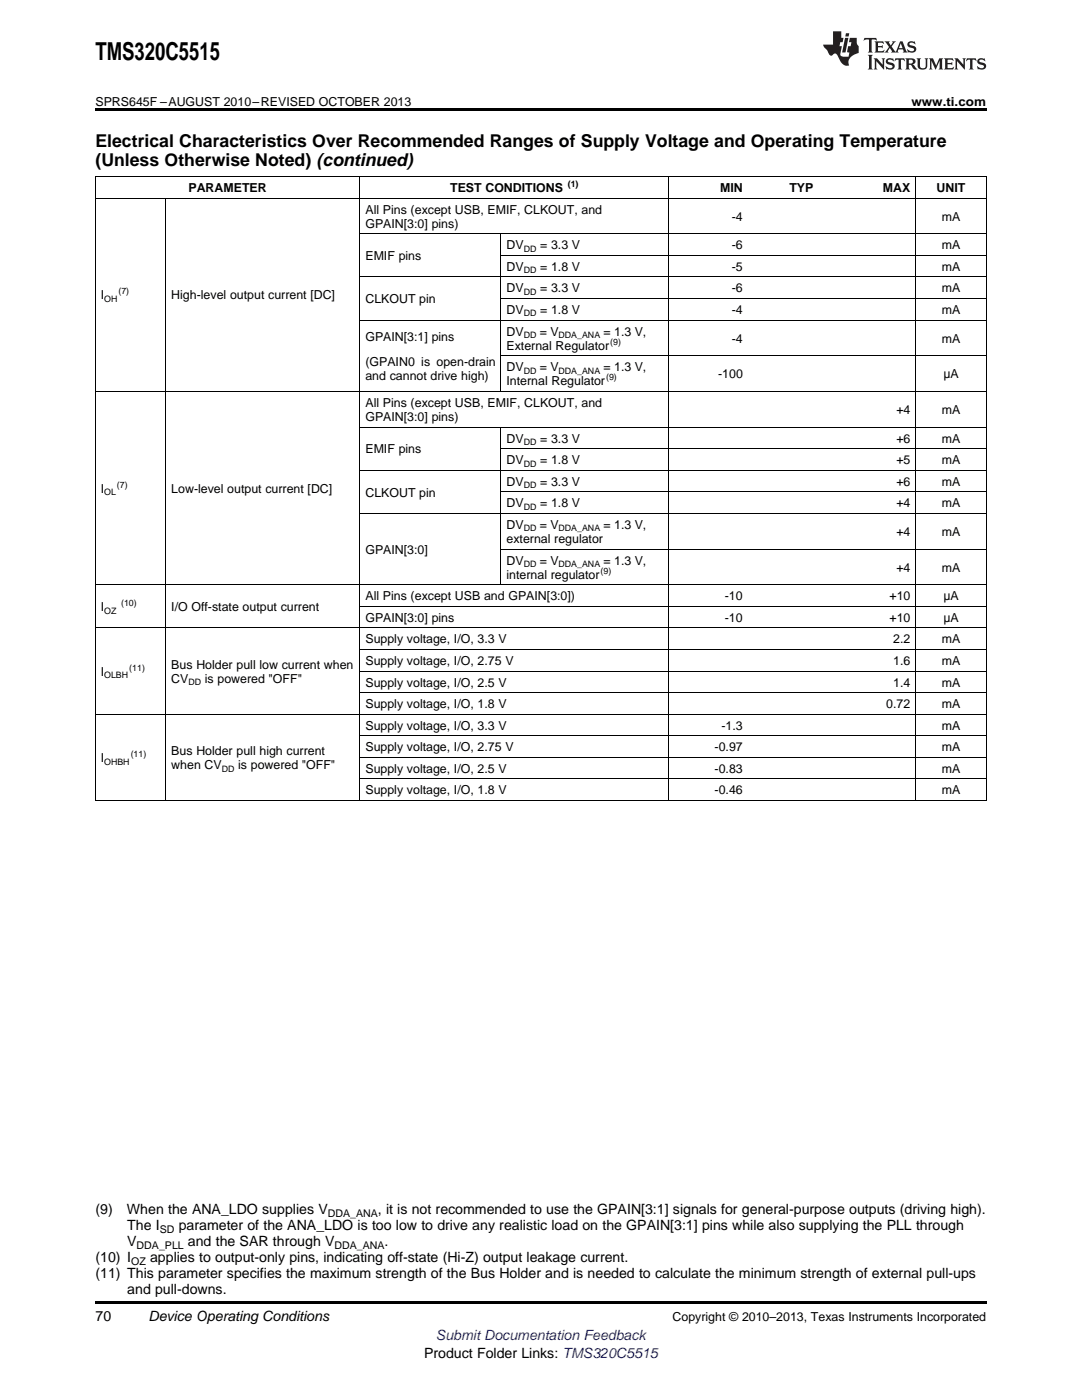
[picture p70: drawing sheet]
<svg xmlns="http://www.w3.org/2000/svg" width="216mm" height="279mm" viewBox="0 0 216 279" stroke-linecap="round" stroke-linejoin="round" font-family="sans-serif">
<defs><g id="words">
<text font-size="4.9" x="19" y="12">TMS320C5515</text>
<g font-size="3.5">
<text x="19" y="29.3">Electrical Characteristics Over Recommended Ranges of Supply Voltage and Operating Temperature</text>
<text x="19" y="33.2">(Unless Otherwise Noted) (continued)</text>
</g>
<g font-size="2.8">
<text x="19" y="242.4">(9)</text>
<text x="25.3" y="242.4">When the ANA_LDO supplies V</text>
<text x="25.4" y="245.5">The I</text>
<text x="35.7" y="245.5">parameter of the ANA_LDO is too low to drive any realistic load on the GPAIN[3:1] pins while also supplying the PLL through</text>
<text x="75.4" y="242.4">, it is not recommended to use the GPAIN[3:1] signals for general-purpose outputs (driving high).</text>
<text x="19" y="251.9">(10) I</text>
<text x="25.4" y="248.7">V</text>
<text x="30" y="251.9">applies to output-only pins, indicating off-state (Hi-Z) output leakage current.</text>
<text x="37.5" y="248.7">and the SAR through V</text>
<text x="76.7" y="248.7">.</text>
<text x="19" y="255.1">(11) This parameter specifies the maximum strength of the Bus Holder and is needed to calculate the minimum strength of external pull-ups</text>
<text x="19" y="263.6">70</text>
<text x="25.4" y="258.2">and pull-downs.</text>
<text x="29.6" y="263.6">Device Operating Conditions</text>
<text x="84.6" y="270.9">Product Folder Links: TMS320C5515</text>
</g>
<text font-size="2.8" fill="#00f" x="87" y="267.4">Submit Documentation Feedback</text>
<g font-size="2.5">
<text x="19" y="21.1">SPRS645F –AUGUST 2010–REVISED OCTOBER 2013</text>
<text x="181.9" y="21.1">www.ti.com</text>
<text x="37.6" y="38.3">PARAMETER</text>
<text x="89.8" y="38.3">TEST CONDITIONS</text>
<text x="143.7" y="38.3">MIN</text>
<text x="157.5" y="38.3">TYP</text>
<text x="176.2" y="38.3">MAX</text>
<text x="186.9" y="38.3">UNIT</text>
<text x="72.9" y="42.6">All Pins (except USB, EMIF, CLKOUT, and</text>
<text x="72.9" y="45.4">GPAIN[3:0] pins)</text>
<text x="146" y="44">-4</text>
<text x="187.9" y="44">mA</text>
<text x="72.9" y="51.9">EMIF pins</text>
<text x="101.1" y="49.7">DV</text>
<text x="107.8" y="49.7">= 3.3 V</text>
<text x="146" y="49.7">-6</text>
<text x="187.9" y="49.7">mA</text>
<text x="20.1" y="59.8">I</text>
<text x="34.2" y="59.8">High-level output current [DC]</text>
<text x="101.1" y="54">DV</text>
<text x="101.1" y="58.3">DV</text>
<text x="107.8" y="54">= 1.8 V</text>
<text x="107.8" y="58.3">= 3.3 V</text>
<text x="146" y="54">-5</text>
<text x="146" y="58.3">-6</text>
<text x="187.9" y="54">mA</text>
<text x="187.9" y="58.3">mA</text>
<text x="72.9" y="60.5">CLKOUT pin</text>
<text x="101.1" y="62.7">DV</text>
<text x="107.8" y="62.7">= 1.8 V</text>
<text x="146" y="62.7">-4</text>
<text x="187.9" y="62.7">mA</text>
<text x="72.9" y="68.1">GPAIN[3:1] pins</text>
<text x="101.1" y="67">DV</text>
<text x="101.1" y="69.8">External Regulator</text>
<text x="107.7" y="67">= V</text>
<text x="120.4" y="67">= 1.3 V,</text>
<text x="146" y="68.4">-4</text>
<text x="187.9" y="68.4">mA</text>
<text x="72.9" y="73">(GPAIN0 is open-drain</text>
<text x="72.9" y="75.8">and cannot drive high)</text>
<text x="101.1" y="74.1">DV</text>
<text x="101.1" y="76.9">Internal Regulator</text>
<text x="107.7" y="74.1">= V</text>
<text x="120.4" y="74.1">= 1.3 V,</text>
<text x="143.3" y="75.5">-100</text>
<text x="188.2" y="75.5">μA</text>
<text x="72.9" y="81.2">All Pins (except USB, EMIF, CLKOUT, and</text>
<text x="178.9" y="82.6">+4</text>
<text x="187.9" y="82.6">mA</text>
<text x="72.9" y="84">GPAIN[3:0] pins)</text>
<text x="101.1" y="88.3">DV</text>
<text x="107.8" y="88.3">= 3.3 V</text>
<text x="178.9" y="88.3">+6</text>
<text x="187.9" y="88.3">mA</text>
<text x="72.9" y="90.5">EMIF pins</text>
<text x="101.1" y="92.6">DV</text>
<text x="107.8" y="92.6">= 1.8 V</text>
<text x="178.9" y="92.6">+5</text>
<text x="187.9" y="92.6">mA</text>
<text x="20.1" y="98.4">I</text>
<text x="34.2" y="98.4">Low-level output current [DC]</text>
<text x="72.9" y="99.1">CLKOUT pin</text>
<text x="101.1" y="96.9">DV</text>
<text x="101.1" y="101.2">DV</text>
<text x="107.8" y="96.9">= 3.3 V</text>
<text x="107.8" y="101.2">= 1.8 V</text>
<text x="178.9" y="96.9">+6</text>
<text x="178.9" y="101.2">+4</text>
<text x="187.9" y="96.9">mA</text>
<text x="187.9" y="101.2">mA</text>
<text x="101.1" y="105.6">DV</text>
<text x="107.7" y="105.6">= V</text>
<text x="120.4" y="105.6">= 1.3 V,</text>
<text x="178.9" y="107">+4</text>
<text x="187.9" y="107">mA</text>
<text x="72.9" y="110.5">GPAIN[3:0]</text>
<text x="101.1" y="108.4">external regulator</text>
<text x="101.1" y="112.7">DV</text>
<text x="107.7" y="112.7">= V</text>
<text x="120.4" y="112.7">= 1.3 V,</text>
<text x="72.9" y="119.8">All Pins (except USB and GPAIN[3:0])</text>
<text x="101.1" y="115.5">internal regulator</text>
<text x="144.6" y="119.8">-10</text>
<text x="177.5" y="119.8">+10</text>
<text x="178.9" y="114.1">+4</text>
<text x="187.9" y="114.1">mA</text>
<text x="188.2" y="119.8">μA</text>
<text x="20.1" y="122">I</text>
<text x="34.2" y="122">I/O Off-state output current</text>
<text x="72.9" y="124.1">GPAIN[3:0] pins</text>
<text x="144.6" y="124.1">-10</text>
<text x="177.5" y="124.1">+10</text>
<text x="188.2" y="124.1">μA</text>
<text x="72.9" y="128.4">Supply voltage, I/O, 3.3 V</text>
<text x="178.2" y="128.4">2.2</text>
<text x="187.9" y="128.4">mA</text>
<text x="20.1" y="134.9">I</text>
<text x="34.2" y="133.5">Bus Holder pull low current when</text>
<text x="34.2" y="136.3">CV</text>
<text x="40.9" y="136.3">is powered &quot;OFF&quot;</text>
<text x="72.9" y="132.7">Supply voltage, I/O, 2.75 V</text>
<text x="72.9" y="137">Supply voltage, I/O, 2.5 V</text>
<text x="178.2" y="132.7">1.6</text>
<text x="178.2" y="137">1.4</text>
<text x="187.9" y="132.7">mA</text>
<text x="187.9" y="137">mA</text>
<text x="72.9" y="141.3">Supply voltage, I/O, 1.8 V</text>
<text x="176.8" y="141.3">0.72</text>
<text x="187.9" y="141.3">mA</text>
<text x="72.9" y="145.6">Supply voltage, I/O, 3.3 V</text>
<text x="72.9" y="149.9">Supply voltage, I/O, 2.75 V</text>
<text x="142.6" y="149.9">-0.97</text>
<text x="144" y="145.6">-1.3</text>
<text x="187.9" y="145.6">mA</text>
<text x="187.9" y="149.9">mA</text>
<text x="20.1" y="152.1">I</text>
<text x="34.2" y="150.7">Bus Holder pull high current</text>
<text x="34.2" y="153.5">when CV</text>
<text x="47.5" y="153.5">is powered &quot;OFF&quot;</text>
<text x="72.9" y="154.2">Supply voltage, I/O, 2.5 V</text>
<text x="142.6" y="154.2">-0.83</text>
<text x="187.9" y="154.2">mA</text>
<text x="72.9" y="158.5">Supply voltage, I/O, 1.8 V</text>
<text x="142.6" y="158.5">-0.46</text>
<text x="187.9" y="158.5">mA</text>
<text x="134.2" y="263.6">Copyright © 2010–2013, Texas Instruments Incorporated</text>
</g>
<g font-size="2.1">
<text x="65.4" y="242.9">DDA_ANA</text>
<text x="27.3" y="249.3">DDA_PLL</text>
<text x="31.9" y="246.1">SD</text>
<text x="66.7" y="249.3">DDA_ANA</text>
<text x="26.2" y="252.4">OZ</text>
</g>
<g font-size="1.8">
<text x="113.3" y="37.3">(1)</text>
<text x="104.5" y="50.2">DD</text>
<text x="23.6" y="58.8">(7)</text>
<text x="104.5" y="54.5">DD</text>
<text x="104.5" y="58.8">DD</text>
<text x="20.8" y="60.3">OH</text>
<text x="104.5" y="63.1">DD</text>
<text x="104.5" y="67.5">DD</text>
<text x="111.4" y="67.5">DDA_ANA</text>
<text x="121.8" y="68.8">(9)</text>
<text x="104.5" y="74.6">DD</text>
<text x="111.4" y="74.6">DDA_ANA</text>
<text x="120.9" y="75.9">(9)</text>
<text x="104.5" y="88.8">DD</text>
<text x="104.5" y="93.1">DD</text>
<text x="20.8" y="98.8">OL</text>
<text x="23.3" y="97.4">(7)</text>
<text x="104.5" y="97.4">DD</text>
<text x="104.5" y="101.7">DD</text>
<text x="104.5" y="106">DD</text>
<text x="111.4" y="106">DDA_ANA</text>
<text x="104.5" y="113.2">DD</text>
<text x="111.4" y="113.2">DDA_ANA</text>
<text x="119.8" y="114.5">(9)</text>
<text x="20.8" y="122.4">OZ</text>
<text x="24.2" y="121">(10)</text>
<text x="20.8" y="135.4">OLBH</text>
<text x="25.8" y="133.9">(11)</text>
<text x="37.6" y="136.8">DD</text>
<text x="20.8" y="152.6">OHBH</text>
<text x="26.1" y="151.1">(11)</text>
<text x="44.2" y="154">DD</text>
</g>
</g></defs>
<path d="M19 21.6h177.8v.6h-177.8zM19 259.7h177.8v.5h-177.8z" fill="#000"/>
<g fill="none" stroke="#000" stroke-width=".2">
<path d="M19 39.5h177.8M19 35.2h177.8M19.1 35.3v124.5M33.1 39.6v120.2M71.8 35.3v124.5M133.4 35.3v124.5M182.7 35.3v124.5M196.8 35.3v124.5M71.9 55.3h124.9M71.9 46.7h124.9M100 46.7v31.5M100 59.6h96.8"/>
<path d="M100 51h96.8M19 78.1h177.8M71.9 63.9h124.9M100 71h96.8M71.9 93.9h124.9M71.9 85.2h124.9M100 85.3v31.5M100 98.2h96.8M100 89.6h96.8M19 116.7h177.8M71.9 102.5h124.9M100 109.6h96.8"/>
<path d="M19 125.3h177.8M71.9 138.2h124.9M71.9 133.9h124.9M71.9 129.6h124.9M71.9 121h124.9M19 159.8h177.8M19 142.5h177.8M71.9 155.5h124.9M71.9 151.1h124.9M71.9 146.8h124.9"/>
</g>
<g fill="#231f20">
<path d="M172.5 7.6l-.1 .5 .4-.2h.6v.1v2.1l-.2 .4h.9l-.2-.4v-2.1l.1-.1h.5l.5 .2-.2-.5zM174.5 8.3l.2 .3v1.5l-.2 .4h1.8l.2-.6a1.04 1.04 0 0 1-1.3 .2v-.7h.6l.3 .2v-.6l-.3 .2h-.6v-.6l.8-.1 .4 .3-.2-.5zM176.5 8.3l.9 1.1-.9 1.1h.8l-.2-.2 .4-.7 .5 .7-.2 .2h1.5l-.2-.2 .2-.4h.9l.1 .4-.2 .2h1l-.3-.3-.7-1.9h-.5l-.9 2-.8-1 .9-1h-.8l.1 .3-.4 .5-.3-.6 .1-.2zM179.7 8.6l.4 1h-.7zM181.3 8.4a.63 .63 0 0 0-.2 .7 .63 .63 0 0 0 .6 .4l.6 .2 .1 .2a.75 .75 0 0 1-.7 .4 .75 .75 0 0 1-.6-.5l.1 .7 .1-.1a1.11 1.11 0 0 0 1.5-.6 1.13 1.13 0 0 0-1.2-.8l-.1-.4a1.04 1.04 0 0 1 1.2 .2l-.2-.5-.2 .1-.4-.2zM173.2 10.9l.2 .4v2.2l-.2 .4h1l-.3-.4v-2.2l.3-.4zM174.3 11.6l.3 .4v1.5l-.3 .4h.8l-.2-.4v-1.3l1.5 1.7v-1.9l.2-.4h-.7l.2 .4v.9l-1.1-1.3zM177 11.8a.62 .62 0 0 0-.2 .7 .62 .62 0 0 0 .6 .4l.6 .1 .1 .3a.76 .76 0 0 1-.7 .3 .76 .76 0 0 1-.7-.4l.2 .7 .1-.1a1.11 1.11 0 0 0 1.5-.6 1.13 1.13 0 0 0-1.2-.8l-.1-.4a1.04 1.04 0 0 1 1.2 .2l-.2-.6-.2 .1-.5-.1zM178.7 11.6l-.2 .6a.61 .61 0 0 1 .8-.3v1.6l-.2 .4h.9l-.2-.4v-1.6a.63 .63 0 0 1 .7 .3l-.1-.6zM180.6 11.6l.3 .4v1.5l-.3 .4h1l-.2-.2-.1-.8 .6 .2a.76 .76 0 0 0 1.2 .7l-1-1a.58 .58 0 0 0 .6-.5 .58 .58 0 0 0-.5-.6zM181.4 11.9h.1a.45 .45 0 0 1 .5 .1 .45 .45 0 0 1 .1 .5l-.8 .2zM182.9 11.6l.2 .2a2.17 2.17 0 0 0 .3 1.9 .99 .99 0 0 0 1.6-.6v-1.1l.2-.4h-.7l.2 .2a1.92 1.92 0 0 1-.2 1.8 .6 .6 0 0 1-.9-.5v-1.1l.2-.4zM185.4 11.6l.2 .4v1.5l-.2 .4h.7l-.2-.4v-1.4l.8 1.8 .8-1.8v1.4l-.2 .4h.9l-.2-.4v-1.5l.2-.4h-.8l-.6 1.5-.6-1.5zM188.4 11.6l.2 .4v1.5l-.2 .4h1.8l.1-.6a1.04 1.04 0 0 1-1.2 .1v-.6h.5l.4 .2v-.6l-.4 .2h-.5v-.7h.8l.3 .3-.1-.6zM190.5 11.6l.2 .4v1.5l-.2 .4h.7l-.2-.4v-1.3l1.5 1.7v-1.9l.2-.4h-.7l.2 .4v.9l-1.1-1.3zM192.9 11.6l-.1 .6a.61 .61 0 0 1 .7-.3l.1 1.6-.3 .4h1l-.3-.4 .1-1.6a.63 .63 0 0 1 .7 .3l-.1-.6zM195.2 11.8a.62 .62 0 0 0-.2 .7 .62 .62 0 0 0 .6 .4l.6 .1 .1 .3a.76 .76 0 0 1-.7 .3 .76 .76 0 0 1-.6-.4l.1 .7 .1-.1a1.11 1.11 0 0 0 1.6-.6 1.13 1.13 0 0 0-1.3-.8l-.1-.4a1.04 1.04 0 0 1 1.2 .2l-.1-.6-.2 .1-.5-.1z"/>
<path d="M166.2 6.3v2.6h-1.9v.4l.8 .9a.91 .91 0 0 0 1 .8 .56 .56 0 0 1 .5-.3 .56 .56 0 0 1 .5 .3l.4 .8a1.53 1.53 0 0 0 1.9 1.2 1.54 1.54 0 0 1 1-2.1l.9-.3v-1.4a1.52 1.52 0 0 1-.4-1.6h-1.3l-.2 .8h.5l-.2 .8h-.5l-.1 1v.2l.4 .1-.2 .8a1.93 1.93 0 0 1-1.6-.3l.3-1.8h-.5l.2-.8h.4l.2-.8h-.4v-1.3zM168.6 7.6l-.6 2.9h.7l.6-2.9zM168.8 6.6l-.1 .7h.6l.2-.7z"/>
</g>
<use href="#words"/>
</svg>
